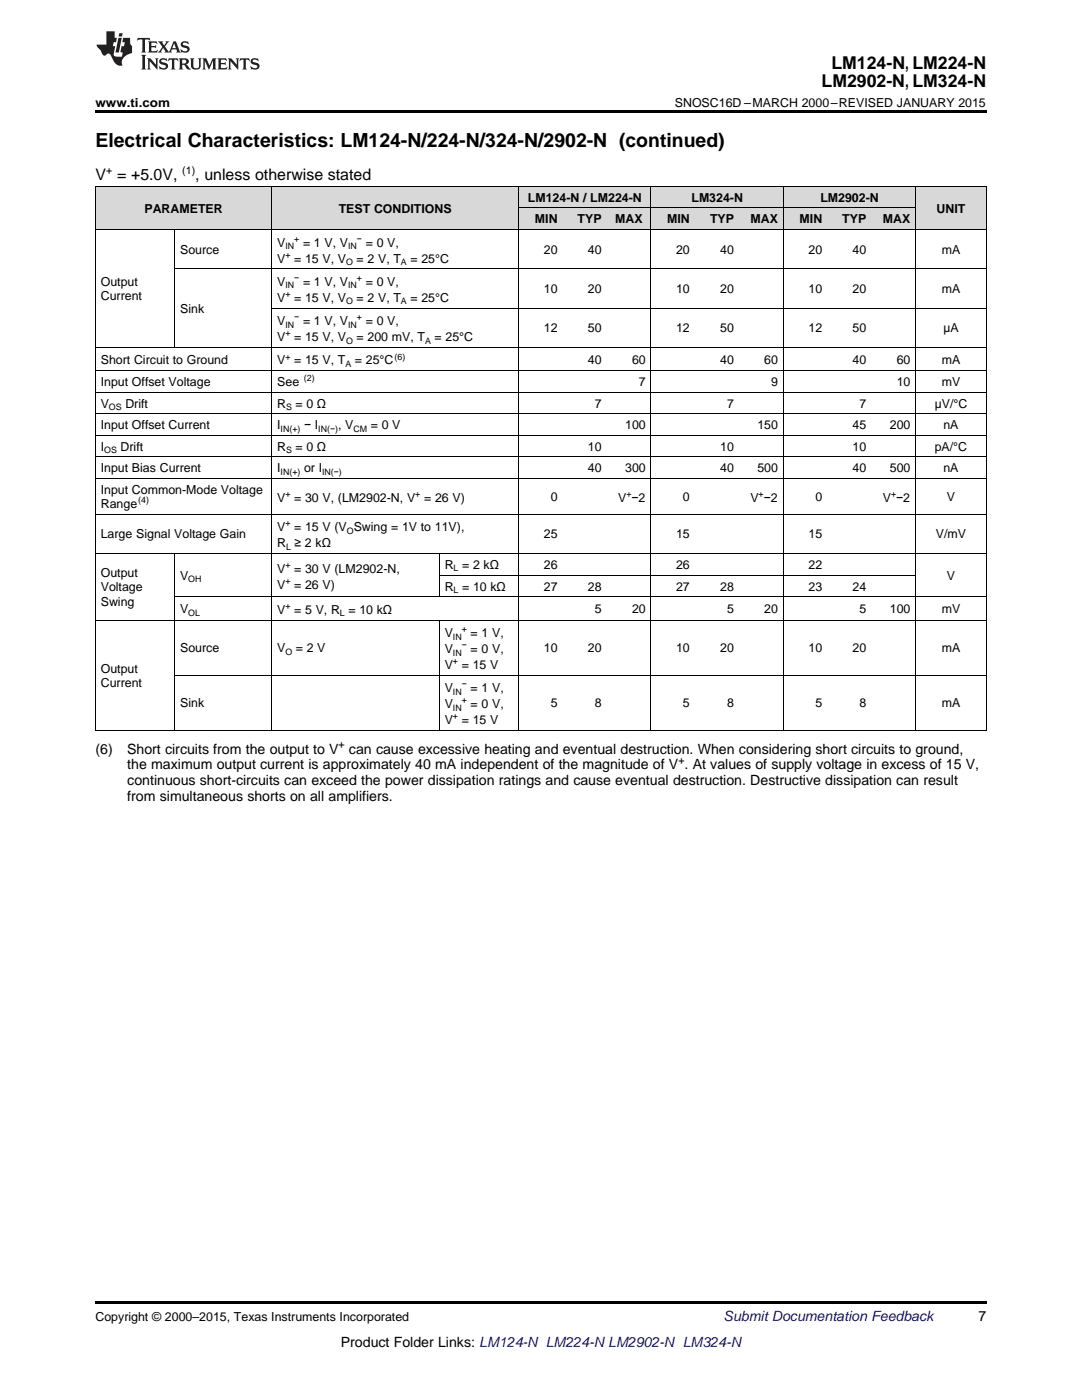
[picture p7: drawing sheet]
<svg xmlns="http://www.w3.org/2000/svg" width="216mm" height="279mm" viewBox="0 0 216 279" stroke-linecap="round" stroke-linejoin="round" font-family="sans-serif">
<defs><g id="words">
<text font-size="3.9" x="19" y="29.3">Electrical Characteristics: LM124-N/224-N/324-N/2902-N (continued)</text>
<g font-size="3.5">
<text x="163.9" y="17.3">LM2902-N, LM324-N</text>
<text x="165.9" y="13.8">LM124-N, LM224-N</text>
</g>
<g font-size="3.2">
<text x="19" y="36">V = +5.0V,</text>
<text x="38.9" y="36">, unless otherwise stated</text>
</g>
<g font-size="2.8">
<text x="19" y="150.4">(6)</text>
<text x="25.4" y="150.4">Short circuits from the output to V</text>
<text x="25.4" y="153.6">the maximum output current is approximately 40 mA independent of the magnitude of V . At values of supply voltage in excess of 15 V,</text>
<text x="69.6" y="150.4">can cause excessive heating and eventual destruction. When considering short circuits to ground,</text>
<text x="25.4" y="156.7">continuous short-circuits can exceed the power dissipation ratings and cause eventual destruction. Destructive dissipation can result</text>
<text x="25.4" y="159.9">from simultaneous shorts on all amplifiers.</text>
<text x="195.3" y="263.6">7</text>
<text x="68" y="268.9">Product Folder Links: LM124-N LM224-N LM2902-N LM324-N</text>
</g>
<text font-size="2.8" fill="#0000c8" x="144.4" y="263.6">Submit Documentation Feedback</text>
<g font-size="2.5">
<text x="19" y="21.4">www.ti.com</text>
<text x="134.7" y="21.4">SNOSC16D –MARCH 2000–REVISED JANUARY 2015</text>
<text x="105.3" y="40.3">LM124-N / LM224-N</text>
<text x="138" y="40.3">LM324-N</text>
<text x="163.7" y="40.3">LM2902-N</text>
<text x="28.8" y="42.4">PARAMETER</text>
<text x="67.6" y="42.4">TEST CONDITIONS</text>
<text x="106.8" y="44.6">MIN</text>
<text x="115.3" y="44.6">TYP</text>
<text x="122.8" y="44.6">MAX</text>
<text x="133.1" y="44.6">MIN</text>
<text x="141.7" y="44.6">TYP</text>
<text x="149.8" y="44.6">MAX</text>
<text x="159.6" y="44.6">MIN</text>
<text x="168.1" y="44.6">TYP</text>
<text x="176.2" y="44.6">MAX</text>
<text x="186.9" y="42.4">UNIT</text>
<text x="35.9" y="50.7">Source</text>
<text x="55.3" y="49.2">V</text>
<text x="55.3" y="52.4">V</text>
<text x="58.7" y="52.4">= 15 V, V</text>
<text x="60.5" y="49.2">= 1 V, V</text>
<text x="71.2" y="52.4">= 2 V, T</text>
<text x="73" y="49.2">= 0 V,</text>
<text x="81.9" y="52.4">= 25°C</text>
<text x="108.5" y="50.7">20</text>
<text x="117.3" y="50.7">40</text>
<text x="134.9" y="50.7">20</text>
<text x="143.7" y="50.7">40</text>
<text x="161.3" y="50.7">20</text>
<text x="170.1" y="50.7">40</text>
<text x="187.9" y="50.7">mA</text>
<text x="20.1" y="57.1">Output</text>
<text x="20.1" y="59.9">Current</text>
<text x="55.3" y="57.1">V</text>
<text x="60.5" y="57.1">= 1 V, V</text>
<text x="73" y="57.1">= 0 V,</text>
<text x="108.5" y="58.5">10</text>
<text x="117.3" y="58.5">20</text>
<text x="134.9" y="58.5">10</text>
<text x="143.7" y="58.5">20</text>
<text x="161.3" y="58.5">10</text>
<text x="170.1" y="58.5">20</text>
<text x="187.9" y="58.5">mA</text>
<text x="35.9" y="62.4">Sink</text>
<text x="55.3" y="60.3">V</text>
<text x="55.3" y="64.9">V</text>
<text x="58.7" y="60.3">= 15 V, V</text>
<text x="60.5" y="64.9">= 1 V, V</text>
<text x="71.2" y="60.3">= 2 V, T</text>
<text x="73" y="64.9">= 0 V,</text>
<text x="81.9" y="60.3">= 25°C</text>
<text x="55.3" y="68.1">V</text>
<text x="58.7" y="68.1">= 15 V, V</text>
<text x="71.2" y="68.1">= 200 mV, T</text>
<text x="86.7" y="68.1">= 25°C</text>
<text x="108.5" y="66.3">12</text>
<text x="117.3" y="66.3">50</text>
<text x="134.9" y="66.3">12</text>
<text x="143.7" y="66.3">50</text>
<text x="161.3" y="66.3">12</text>
<text x="170.1" y="66.3">50</text>
<text x="188.2" y="66.3">µA</text>
<text x="20.1" y="72.6">Short Circuit to Ground</text>
<text x="20.1" y="77">Input Offset Voltage</text>
<text x="55.3" y="72.7">V</text>
<text x="55.3" y="77">See</text>
<text x="58.7" y="72.7">= 15 V, T</text>
<text x="70.8" y="72.7">= 25°C</text>
<text x="117.3" y="72.6">40</text>
<text x="126.1" y="72.6">60</text>
<text x="127.5" y="77">7</text>
<text x="143.7" y="72.6">40</text>
<text x="152.5" y="72.6">60</text>
<text x="153.9" y="77">9</text>
<text x="170.1" y="72.6">40</text>
<text x="178.9" y="72.6">60</text>
<text x="178.9" y="77">10</text>
<text x="187.9" y="72.6">mA</text>
<text x="187.9" y="77">mV</text>
<text x="20.1" y="81.4">V</text>
<text x="25" y="81.4">Drift</text>
<text x="55.3" y="81.4">R</text>
<text x="59" y="81.4">= 0 Ω</text>
<text x="118.7" y="81.4">7</text>
<text x="145.1" y="81.4">7</text>
<text x="171.5" y="81.4">7</text>
<text x="186.5" y="81.4">µV/°C</text>
<text x="20.1" y="85.7">Input Offset Current</text>
<text x="20.1" y="90">I</text>
<text x="24.1" y="90">Drift</text>
<text x="55.3" y="85.7">I</text>
<text x="55.3" y="90">R</text>
<text x="59" y="90">= 0 Ω</text>
<text x="60.7" y="85.7">− I</text>
<text x="67.5" y="85.7">, V</text>
<text x="74" y="85.7">= 0 V</text>
<text x="117.3" y="90">10</text>
<text x="124.7" y="85.7">100</text>
<text x="143.7" y="90">10</text>
<text x="151.1" y="85.7">150</text>
<text x="170.1" y="85.7">45</text>
<text x="170.1" y="90">10</text>
<text x="177.6" y="85.7">200</text>
<text x="186.5" y="90">pA/°C</text>
<text x="188.2" y="85.7">nA</text>
<text x="20.1" y="94.3">Input Bias Current</text>
<text x="55.3" y="94.3">I</text>
<text x="60.7" y="94.3">or I</text>
<text x="117.3" y="94.3">40</text>
<text x="124.7" y="94.3">300</text>
<text x="143.7" y="94.3">40</text>
<text x="151.1" y="94.3">500</text>
<text x="170.1" y="94.3">40</text>
<text x="177.6" y="94.3">500</text>
<text x="188.2" y="94.3">nA</text>
<text x="20.1" y="98.6">Input Common-Mode Voltage</text>
<text x="20.1" y="101.4">Range</text>
<text x="55.3" y="100.2">V</text>
<text x="58.7" y="100.2">= 30 V, (LM2902-N, V</text>
<text x="84.6" y="100.2">= 26 V)</text>
<text x="109.9" y="100">0</text>
<text x="123.4" y="100.2">V −2</text>
<text x="136.3" y="100">0</text>
<text x="149.8" y="100.2">V −2</text>
<text x="162.7" y="100">0</text>
<text x="176.2" y="100.2">V −2</text>
<text x="188.9" y="100">V</text>
<text x="20.1" y="107.5">Large Signal Voltage Gain</text>
<text x="55.3" y="106">V</text>
<text x="58.7" y="106">= 15 V (V Swing = 1V to 11V),</text>
<text x="108.5" y="107.5">25</text>
<text x="134.9" y="107.5">15</text>
<text x="161.3" y="107.5">15</text>
<text x="186.8" y="107.5">V/mV</text>
<text x="55.3" y="109.3">R ≥ 2 kΩ</text>
<text x="88.8" y="113.6">R = 2 kΩ</text>
<text x="108.5" y="113.6">26</text>
<text x="134.9" y="113.6">26</text>
<text x="161.3" y="113.6">22</text>
<text x="20.1" y="115.2">Output</text>
<text x="20.1" y="118">Voltage</text>
<text x="35.9" y="115.7">V</text>
<text x="55.3" y="114.3">V</text>
<text x="55.3" y="117.5">V</text>
<text x="58.7" y="114.3">= 30 V (LM2902-N,</text>
<text x="58.7" y="117.5">= 26 V)</text>
<text x="88.8" y="117.9">R = 10 kΩ</text>
<text x="108.5" y="117.9">27</text>
<text x="117.3" y="117.9">28</text>
<text x="134.9" y="117.9">27</text>
<text x="143.7" y="117.9">28</text>
<text x="161.3" y="117.9">23</text>
<text x="170.1" y="117.9">24</text>
<text x="188.9" y="115.7">V</text>
<text x="20.1" y="120.9">Swing</text>
<text x="35.9" y="122.3">V</text>
<text x="55.3" y="122.5">V</text>
<text x="58.7" y="122.5">= 5 V, R = 10 kΩ</text>
<text x="118.7" y="122.3">5</text>
<text x="126.1" y="122.3">20</text>
<text x="145.1" y="122.3">5</text>
<text x="152.5" y="122.3">20</text>
<text x="171.5" y="122.3">5</text>
<text x="177.6" y="122.3">100</text>
<text x="187.9" y="122.3">mV</text>
<text x="35.9" y="130.2">Source</text>
<text x="55.3" y="130.2">V</text>
<text x="59" y="130.2">= 2 V</text>
<text x="88.8" y="127.2">V</text>
<text x="88.8" y="130.4">V</text>
<text x="93.9" y="127.2">= 1 V,</text>
<text x="93.9" y="130.4">= 0 V,</text>
<text x="108.5" y="130.2">10</text>
<text x="117.3" y="130.2">20</text>
<text x="134.9" y="130.2">10</text>
<text x="143.7" y="130.2">20</text>
<text x="161.3" y="130.2">10</text>
<text x="170.1" y="130.2">20</text>
<text x="187.9" y="130.2">mA</text>
<text x="20.1" y="134.3">Output</text>
<text x="20.1" y="137.1">Current</text>
<text x="88.8" y="133.5">V</text>
<text x="92.1" y="133.5">= 15 V</text>
<text x="35.9" y="141.2">Sink</text>
<text x="88.8" y="138.2">V</text>
<text x="88.8" y="141.4">V</text>
<text x="93.9" y="138.2">= 1 V,</text>
<text x="93.9" y="141.4">= 0 V,</text>
<text x="109.9" y="141.2">5</text>
<text x="118.7" y="141.2">8</text>
<text x="136.3" y="141.2">5</text>
<text x="145.1" y="141.2">8</text>
<text x="162.7" y="141.2">5</text>
<text x="171.5" y="141.2">8</text>
<text x="187.9" y="141.2">mA</text>
<text x="88.8" y="144.5">V</text>
<text x="92.1" y="144.5">= 15 V</text>
<text x="19" y="263.6">Copyright © 2000–2015, Texas Instruments Incorporated</text>
</g>
<g font-size="2.1">
<text x="21.2" y="34.7">+</text>
<text x="36.4" y="34.7">(1)</text>
<text x="67.6" y="149.3">+</text>
<text x="135.4" y="152.4">+</text>
</g>
<g font-size="1.8">
<text x="56.9" y="49.7">IN</text>
<text x="56.9" y="51.4">+</text>
<text x="58.7" y="48.3">+</text>
<text x="69.1" y="52.9">O</text>
<text x="69.5" y="49.7">IN</text>
<text x="71.2" y="48.3">−</text>
<text x="80" y="52.9">A</text>
<text x="56.9" y="57.6">IN</text>
<text x="56.9" y="59.3">+</text>
<text x="58.7" y="56.1">−</text>
<text x="69.5" y="57.6">IN</text>
<text x="71.2" y="56.1">+</text>
<text x="56.9" y="65.4">IN</text>
<text x="58.7" y="63.9">−</text>
<text x="69.1" y="60.7">O</text>
<text x="69.5" y="65.4">IN</text>
<text x="71.2" y="63.9">+</text>
<text x="80" y="60.7">A</text>
<text x="56.9" y="67.1">+</text>
<text x="56.9" y="71.8">+</text>
<text x="69.1" y="68.6">O</text>
<text x="78.7" y="71.8">(6)</text>
<text x="84.8" y="68.6">A</text>
<text x="60.6" y="76.1">(2)</text>
<text x="68.9" y="73.2">A</text>
<text x="21.7" y="81.8">OS</text>
<text x="57.1" y="81.8">S</text>
<text x="56" y="86.1">IN(+)</text>
<text x="63.5" y="86.1">IN(−)</text>
<text x="70.5" y="86.1">CM</text>
<text x="20.8" y="90.5">OS</text>
<text x="56" y="94.8">IN(+)</text>
<text x="57.1" y="90.5">S</text>
<text x="64.3" y="94.8">IN(−)</text>
<text x="27.6" y="100.4">(4)</text>
<text x="56.9" y="99.2">+</text>
<text x="82.9" y="99.2">+</text>
<text x="125" y="99.2">+</text>
<text x="151.4" y="99.2">+</text>
<text x="177.8" y="99.2">+</text>
<text x="56.9" y="105.1">+</text>
<text x="69.2" y="106.5">O</text>
<text x="56.9" y="113.3">+</text>
<text x="57.1" y="109.7">L</text>
<text x="37.6" y="116.2">OH</text>
<text x="56.9" y="116.5">+</text>
<text x="90.5" y="114.1">L</text>
<text x="90.5" y="118.4">L</text>
<text x="37.6" y="122.8">OL</text>
<text x="56.9" y="121.5">+</text>
<text x="67.8" y="123">L</text>
<text x="56.9" y="130.7">O</text>
<text x="90.4" y="127.7">IN</text>
<text x="90.4" y="130.8">IN</text>
<text x="92.1" y="126.2">+</text>
<text x="92.1" y="129.4">−</text>
<text x="90.4" y="132.5">+</text>
<text x="92.1" y="137.2">−</text>
<text x="90.4" y="138.7">IN</text>
<text x="90.4" y="141.9">IN</text>
<text x="90.4" y="143.5">+</text>
<text x="92.1" y="140.4">+</text>
</g>
</g></defs>
<g fill="#d8d8d8">
<path d="M19 37.3h15.9v8.6h-15.9z"/>
<path d="M34.9 37.3h19.4v8.6h-19.4z"/>
<path d="M54.3 37.3h33.4v8.6h-33.4z"/>
<path d="M87.7 37.3h15.8v8.6h-15.8z"/>
<path d="M182.7 37.3h14.1v8.6h-14.1z"/>
<path d="M103.5 41.6h8.8v4.3h-8.8z"/>
<path d="M112.3 41.6h8.8v4.3h-8.8z"/>
<path d="M121.1 41.6h8.8v4.3h-8.8z"/>
<path d="M129.9 41.6h8.8v4.3h-8.8z"/>
<path d="M138.7 41.6h8.8v4.3h-8.8z"/>
<path d="M147.5 41.6h8.9v4.3h-8.9z"/>
<path d="M156.4 41.6h8.7v4.3h-8.7z"/>
<path d="M165.1 41.6h8.9v4.3h-8.9z"/>
<path d="M174 41.6h8.7v4.3h-8.7z"/>
<path d="M103.5 37.3h8.8v4.3h-8.8z"/>
<path d="M112.3 37.3h8.8v4.3h-8.8z"/>
<path d="M121.1 37.3h8.8v4.3h-8.8z"/>
<path d="M129.9 37.3h8.8v4.3h-8.8z"/>
<path d="M138.7 37.3h8.8v4.3h-8.8z"/>
<path d="M147.5 37.3h8.9v4.3h-8.9z"/>
<path d="M156.4 37.3h8.7v4.3h-8.7z"/>
<path d="M165.1 37.3h8.9v4.3h-8.9z"/>
<path d="M174 37.3h8.7v4.3h-8.7z"/>
</g>
<path d="M19 22h177.8v.5h-177.8zM19 145.8h.2zM54.2 145.8h.1zM87.6 145.8h.1zM103.4 145.8h.1zM129.8 145.8h.1zM156.2 145.8h.2zM182.6 145.8h.1zM196.7 145.8h.1zM19 259.7h177.8v.5h-177.8z" fill="#000"/>
<g fill="none" stroke="#000" stroke-width=".2">
<path d="M19 37.2h177.8M19.1 37.2v108.6M54.2 37.2v108.6M103.5 37.2v108.6M129.9 37.2v108.6M156.3 37.2v108.6M182.7 37.2v108.6M196.8 37.2v108.6M19 45.8h177.8M34.8 45.9v23.5M34.9 53.6h161.9M103.5 41.5h79.2"/>
<path d="M19 78.3h177.8M19 74h177.8M19 69.3h177.8M54.3 61.5h142.5M19 95.5h177.8M19 91.2h177.8M19 86.9h177.8M19 82.6h177.8M19 110.5h177.8M19 102.6h177.8M34.8 110.5v35.3M34.9 119.1h161.9"/>
<path d="M87.6 110.5v8.6M87.7 114.8h95M19 123.7h177.8M34.9 134.7h161.9M87.6 123.8v22M19 145.8h177.8"/>
</g>
<g fill="#231f20">
<path d="M27.5 7.6l-.1 .5 .4-.2h.6v.1v2.1l-.2 .4h1l-.3-.4v-2.1l.1-.1h.5l.5 .2-.2-.5zM29.5 8.3l.2 .3v1.5l-.2 .4h1.8l.2-.6a1.04 1.04 0 0 1-1.3 .2v-.7h.6l.3 .2v-.6l-.3 .2h-.6v-.6l.8-.1 .4 .3-.2-.5zM31.5 8.3l.9 1.1-.9 1.1h.8l-.2-.2 .5-.7 .4 .7-.2 .2h1.5l-.1-.2 .1-.4h.9l.1 .4-.2 .2h1l-.3-.3-.7-1.9h-.5l-.9 2-.8-1 .9-1h-.8l.1 .3-.3 .5-.4-.6 .2-.2zM34.7 8.6l.4 1h-.7zM36.3 8.4a.63 .63 0 0 0-.2 .7 .63 .63 0 0 0 .6 .4l.6 .2 .1 .2a.75 .75 0 0 1-.7 .4 .75 .75 0 0 1-.6-.5l.1 .7 .1-.1a1.11 1.11 0 0 0 1.5-.6 1.13 1.13 0 0 0-1.2-.8l-.1-.4a1.04 1.04 0 0 1 1.2 .2l-.2-.5-.1 .1-.5-.2zM28.2 10.9l.2 .4v2.2l-.2 .4h1l-.3-.4v-2.2l.3-.4zM29.3 11.6l.3 .4v1.5l-.3 .4h.8l-.2-.4v-1.3l1.5 1.7v-1.9l.2-.4h-.7l.2 .4v.9l-1.1-1.3zM32 11.8a.62 .62 0 0 0-.2 .7 .62 .62 0 0 0 .6 .4l.6 .1 .1 .3a.76 .76 0 0 1-.7 .3 .76 .76 0 0 1-.6-.4l.1 .7 .1-.1a1.11 1.11 0 0 0 1.5-.6 1.13 1.13 0 0 0-1.2-.8l-.1-.4a1.04 1.04 0 0 1 1.2 .2l-.2-.6-.1 .1-.5-.1zM33.7 11.6l-.2 .6a.61 .61 0 0 1 .8-.3v1.6l-.2 .4h.9l-.2-.4v-1.6a.63 .63 0 0 1 .8 .3l-.2-.6zM35.6 11.6l.3 .4v1.5l-.3 .4h1l-.2-.2v-.8l.5 .2a.76 .76 0 0 0 1.2 .7l-1-1a.58 .58 0 0 0 .6-.5 .58 .58 0 0 0-.5-.6zM36.4 11.9h.1a.45 .45 0 0 1 .5 .1 .45 .45 0 0 1 .1 .5l-.7 .2zM37.9 11.6l.2 .2a2.17 2.17 0 0 0 .3 1.9 .99 .99 0 0 0 1.6-.6v-1.1l.2-.4h-.7l.2 .2a1.92 1.92 0 0 1-.2 1.8 .6 .6 0 0 1-.9-.5v-1.1l.2-.4zM40.4 11.6l.2 .4v1.5l-.2 .4h.7l-.2-.4v-1.4l.8 1.8 .8-1.8v1.4l-.2 .4h.9l-.2-.4v-1.5l.2-.4h-.8l-.6 1.5-.6-1.5zM43.4 11.6l.2 .4v1.5l-.2 .4h1.8l.2-.6a1.04 1.04 0 0 1-1.3 .1v-.6h.5l.4 .2v-.6l-.4 .2h-.5v-.7h.8l.3 .3-.1-.6zM45.5 11.6l.2 .4v1.5l-.2 .4h.7l-.2-.4v-1.3l1.5 1.7v-1.9l.2-.4h-.7l.2 .4v.9l-1.1-1.3zM47.9 11.6l-.1 .6a.61 .61 0 0 1 .8-.3v1.6l-.3 .4h1l-.3-.4 .1-1.6a.63 .63 0 0 1 .7 .3l-.1-.6zM50.2 11.8a.62 .62 0 0 0-.2 .7 .62 .62 0 0 0 .6 .4l.6 .1 .2 .3a.76 .76 0 0 1-.8 .3 .76 .76 0 0 1-.6-.4l.1 .7 .2-.1a1.11 1.11 0 0 0 1.5-.6 1.13 1.13 0 0 0-1.3-.8l-.1-.4a1.04 1.04 0 0 1 1.2 .2l-.1-.6-.2 .1-.5-.1z"/>
<path d="M21.2 6.3v2.6h-1.9l.1 .4 .7 .9a.91 .91 0 0 0 1 .8 .56 .56 0 0 1 .5-.3 .56 .56 0 0 1 .5 .3l.4 .8a1.53 1.53 0 0 0 1.9 1.2 1.54 1.54 0 0 1 1-2.1l.9-.3v-1.4a1.52 1.52 0 0 1-.3-1.6h-1.4l-.2 .8h.5l-.2 .8h-.4l-.2 1v.2l.4 .1-.2 .8a1.93 1.93 0 0 1-1.6-.3l.3-1.8h-.5l.2-.8h.4l.2-.8h-.4v-1.3zM23.6 7.6l-.6 2.9h.7l.6-2.9zM23.8 6.6l-.1 .7h.6l.2-.7z"/>
</g>
<use href="#words"/>
</svg>
